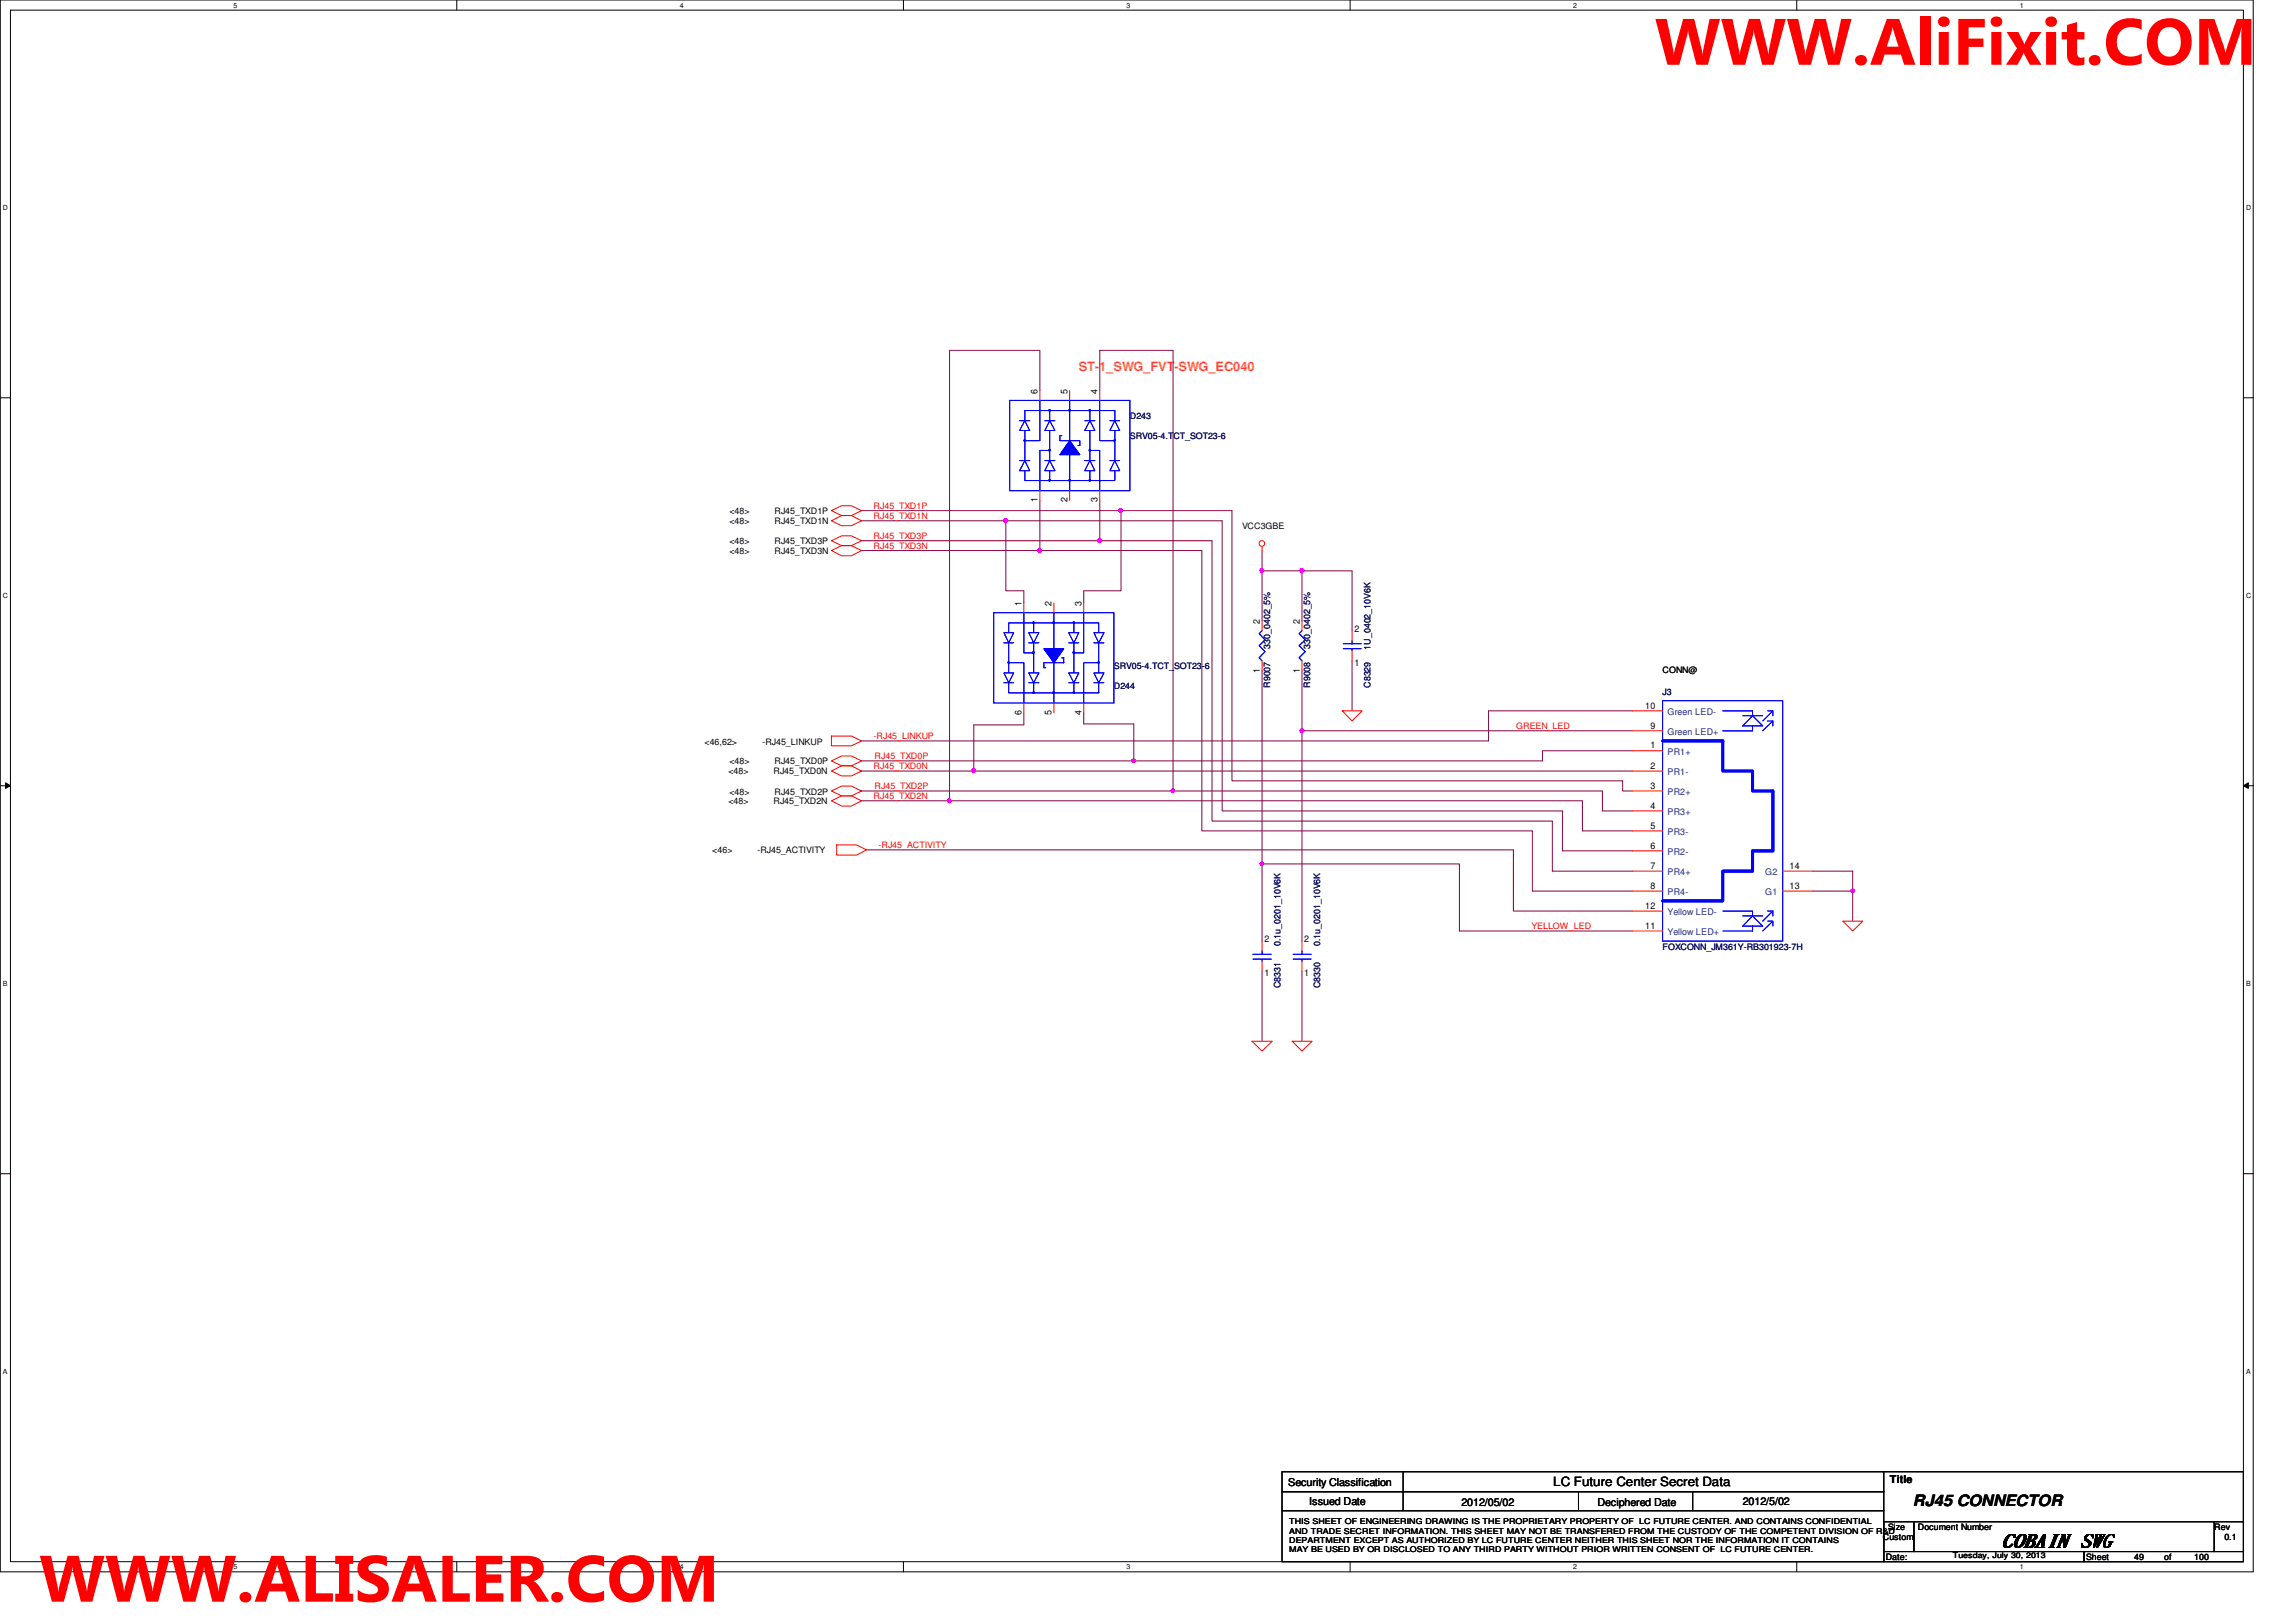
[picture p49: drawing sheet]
<svg xmlns="http://www.w3.org/2000/svg" width="297mm" height="210mm" viewBox="0 0 297 210" stroke-linecap="round" stroke-linejoin="round" font-family="sans-serif">
<defs><g id="words">
<g font-size="8.5" fill="#f00">
<text x="214.1" y="8.4">WWW.AliFixit.COM</text>
<text x="5.1" y="207.3">WWW.ALISALER.COM</text>
</g>
<text font-size="2.4" x="258.9" y="200.2">COBAIN SWG</text>
<text font-size="2" x="247.5" y="194.9">RJ45 CONNECTOR</text>
<text font-size="1.7" fill="#ff8000" x="139.6" y="48">ST-1_SWG_FVT-SWG_EC040</text>
<text font-size="1.7" x="201" y="192.3">LC Future Center Secret Data</text>
<g font-size="1.4">
<text x="244.5" y="191.9">Title</text>
<text x="166.7" y="192.3">Security Classification</text>
<text x="169.4" y="194.7">Issued Date</text>
<text x="189.1" y="194.9">2012/05/02</text>
<text x="206.7" y="194.9">Deciphered Date</text>
<text x="225.5" y="194.7">2012/5/02</text>
</g>
<g font-size="1.2">
<text x="134.2" y="50.9" transform="rotate(-90 134.2 50.9)">6</text>
<text x="138.1" y="50.9" transform="rotate(-90 138.1 50.9)">5</text>
<text x="142" y="50.9" transform="rotate(-90 142 50.9)">4</text>
<text x="134.2" y="65" transform="rotate(-90 134.2 65)">1</text>
<text x="138.1" y="65" transform="rotate(-90 138.1 65)">2</text>
<text x="142" y="65" transform="rotate(-90 142 65)">3</text>
<text x="132.2" y="78.4" transform="rotate(-90 132.2 78.4)">1</text>
<text x="136.1" y="78.4" transform="rotate(-90 136.1 78.4)">2</text>
<text x="139.9" y="78.4" transform="rotate(-90 139.9 78.4)">3</text>
<text x="163" y="80.7" transform="rotate(-90 163 80.7)">2</text>
<text x="168.1" y="80.7" transform="rotate(-90 168.1 80.7)">2</text>
<text x="175.2" y="81.8">2</text>
<text x="163" y="87" transform="rotate(-90 163 87)">1</text>
<text x="168.1" y="87" transform="rotate(-90 168.1 87)">1</text>
<text x="175.2" y="86.2">1</text>
<text x="132.2" y="92.5" transform="rotate(-90 132.2 92.5)">6</text>
<text x="136.1" y="92.5" transform="rotate(-90 136.1 92.5)">5</text>
<text x="139.9" y="92.5" transform="rotate(-90 139.9 92.5)">4</text>
<text x="212.8" y="91.7">10</text>
<text x="213.5" y="94.3">9</text>
<text x="213.5" y="99.5">2</text>
<text x="213.5" y="96.9">1</text>
<text x="213.5" y="107.2">5</text>
<text x="213.5" y="104.6">4</text>
<text x="213.5" y="102.1">3</text>
<text x="213.5" y="112.4">7</text>
<text x="213.5" y="109.8">6</text>
<text x="231.5" y="112.4">14</text>
<text x="212.8" y="117.6">12</text>
<text x="213.5" y="115">8</text>
<text x="231.5" y="115">13</text>
<text x="163.6" y="121.9">2</text>
<text x="168.7" y="121.9">2</text>
<text x="212.8" y="120.2">11</text>
<text x="163.6" y="126.4">1</text>
<text x="168.7" y="126.4">1</text>
</g>
<g font-size="1.2" fill="#004080">
<text x="215.7" y="92.5">Green LED-</text>
<text x="215.7" y="95.1">Green LED+</text>
<text x="215.7" y="100.3">PR1-</text>
<text x="215.7" y="97.7">PR1+</text>
<text x="215.7" y="105.5">PR3+</text>
<text x="215.7" y="102.9">PR2+</text>
<text x="215.7" y="113.3">PR4+</text>
<text x="215.7" y="110.7">PR2-</text>
<text x="215.7" y="108.1">PR3-</text>
<text x="228.4" y="113.3">G2</text>
<text x="215.7" y="115.9">PR4-</text>
<text x="215.7" y="118.4">Yellow LED-</text>
<text x="228.4" y="115.9">G1</text>
<text x="215.7" y="121">Yellow LED+</text>
</g>
<g font-size="1.1" fill="#000080">
<text x="146.2" y="54.2">D243</text>
<text x="146.2" y="56.8">SRV05-4.TCT_SOT23-6</text>
<text x="164.3" y="83.9" transform="rotate(-90 164.3 83.9)">330_0402_5%</text>
<text x="169.5" y="83.9" transform="rotate(-90 169.5 83.9)">330_0402_5%</text>
<text x="144.1" y="89.2">D244</text>
<text x="144.1" y="86.6">SRV05-4.TCT_SOT23-6</text>
<text x="164.3" y="89" transform="rotate(-90 164.3 89)">R9007</text>
<text x="169.5" y="89" transform="rotate(-90 169.5 89)">R9008</text>
<text x="177.3" y="89" transform="rotate(-90 177.3 89)">C8329</text>
<text x="177.3" y="84.1" transform="rotate(-90 177.3 84.1)">1U_0402_10V6K</text>
<text x="215.1" y="90">J3</text>
<text x="165.6" y="122.4" transform="rotate(-90 165.6 122.4)">0.1u_0201_10V6K</text>
<text x="170.8" y="122.4" transform="rotate(-90 170.8 122.4)">0.1u_0201_10V6K</text>
<text x="215.1" y="122.9">FOXCONN_JM361Y-RB301923-7H</text>
<text x="165.6" y="127.9" transform="rotate(-90 165.6 127.9)">C8331</text>
<text x="170.8" y="127.9" transform="rotate(-90 170.8 127.9)">C8330</text>
</g>
<g font-size="1.1" fill="#f00">
<text x="113" y="65.8">RJ45_TXD1P</text>
<text x="113" y="69.7">RJ45_TXD3P</text>
<text x="113" y="71">RJ45_TXD3N</text>
<text x="113" y="67.1">RJ45_TXD1N</text>
<text x="113" y="95.6">-RJ45_LINKUP</text>
<text x="196.2" y="94.3">GREEN_LED</text>
<text x="113" y="99.5">RJ45_TXD0N</text>
<text x="113.2" y="98.2">RJ45_TXD0P</text>
<text x="113" y="103.4">RJ45_TXD2N</text>
<text x="113.2" y="102.1">RJ45_TXD2P</text>
<text x="113.7" y="109.7">-RJ45_ACTIVITY</text>
<text x="198.1" y="120.2">YELLOW_LED</text>
</g>
<g font-size="1.1">
<text x="94.4" y="66.5">&lt;48&gt;</text>
<text x="94.4" y="67.8">&lt;48&gt;</text>
<text x="94.4" y="70.4">&lt;48&gt;</text>
<text x="94.4" y="71.7">&lt;48&gt;</text>
<text x="100.2" y="66.5">RJ45_TXD1P</text>
<text x="100.2" y="67.8">RJ45_TXD1N</text>
<text x="100.2" y="70.4">RJ45_TXD3P</text>
<text x="100.2" y="71.7">RJ45_TXD3N</text>
<text x="160.7" y="68.5">VCC3GBE</text>
<text x="215.1" y="87.1">CONN@</text>
<text x="91.1" y="96.4">&lt;46,62&gt;</text>
<text x="94.2" y="100.2">&lt;48&gt;</text>
<text x="94.4" y="98.9">&lt;48&gt;</text>
<text x="98.6" y="96.4">-RJ45_LINKUP</text>
<text x="100.1" y="100.2">RJ45_TXD0N</text>
<text x="100.2" y="98.9">RJ45_TXD0P</text>
<text x="94.2" y="104.1">&lt;48&gt;</text>
<text x="94.4" y="102.8">&lt;48&gt;</text>
<text x="100.1" y="104.1">RJ45_TXD2N</text>
<text x="100.2" y="102.8">RJ45_TXD2P</text>
<text x="92.2" y="110.4">&lt;46&gt;</text>
<text x="98" y="110.4">-RJ45_ACTIVITY</text>
<text x="243.6" y="199.3">Custom</text>
<text x="244" y="201.9">Date:</text>
<text x="244.3" y="198">Size</text>
<text x="248.1" y="198">Document Number</text>
<text x="269.9" y="201.9">Sheet</text>
<text x="276.1" y="201.9">49</text>
<text x="280" y="201.9">of</text>
<text x="283.9" y="201.9">100</text>
<text x="286.5" y="198">Rev</text>
<text x="287.8" y="199.3">0.1</text>
</g>
<g font-size="1">
<text x="166.8" y="197.3">THIS SHEET OF ENGINEERING DRAWING IS THE PROPRIETARY PROPERTY OF LC FUTURE CENTER. AND CONTAINS CONFIDENTIAL</text>
<text x="166.8" y="198.5">AND TRADE SECRET INFORMATION. THIS SHEET MAY NOT BE TRANSFERED FROM THE CUSTODY OF THE COMPETENT DIVISION OF R&amp;D</text>
<text x="166.8" y="199.6">DEPARTMENT EXCEPT AS AUTHORIZED BY LC FUTURE CENTER NEITHER THIS SHEET NOR THE INFORMATION IT CONTAINS</text>
<text x="166.8" y="200.8">MAY BE USED BY OR DISCLOSED TO ANY THIRD PARTY WITHOUT PRIOR WRITTEN CONSENT OF LC FUTURE CENTER.</text>
<text x="252.6" y="201.7">Tuesday, July 30, 2013</text>
</g>
<g font-size=".9">
<text x="30.2" y="1">5</text>
<text x="88" y="1">4</text>
<text x="145.8" y="1">3</text>
<text x="203.5" y="1">2</text>
<text x="261.3" y="1">1</text>
<text x=".4" y="27.2">D</text>
<text x="290.6" y="27.2">D</text>
<text x=".4" y="77.3">C</text>
<text x="290.6" y="77.3">C</text>
<text x=".4" y="127.6">B</text>
<text x="290.6" y="127.6">B</text>
<text x=".4" y="177.8">A</text>
<text x="290.6" y="177.8">A</text>
<text x="30.2" y="203.1">5</text>
<text x="88" y="203.1">4</text>
<text x="145.8" y="203.1">3</text>
<text x="203.5" y="203.1">2</text>
<text x="261.3" y="203.1">1</text>
</g>
</g></defs>
<path d="M0 0h291.5v203.4h-291.5zM1.4 1.3h288.8v200.8h-288.8z" fill="none" stroke="#000" stroke-width=".13"/>
<g fill="#fff">
<path d="M30.2 .2h.5v1h-.5z"/>
<path d="M30.2 202.3h.5v1h-.5z"/>
</g>
<path d="M59.1 0v1.3M59.1 202.1v1.3" fill="none" stroke="#000" stroke-width=".13"/>
<g fill="#fff">
<path d="M88 .2h.5v1h-.5z"/>
<path d="M88 202.3h.5v1h-.5z"/>
</g>
<path d="M116.9 0v1.3M116.9 202.1v1.3" fill="none" stroke="#000" stroke-width=".13"/>
<g fill="#fff">
<path d="M145.7 .2h.6v1h-.6z"/>
<path d="M145.7 202.3h.6v1h-.6z"/>
</g>
<path d="M174.7 0v1.3M174.7 202.1v1.3" fill="none" stroke="#000" stroke-width=".13"/>
<g fill="#fff">
<path d="M203.5 .2h.5v1h-.5z"/>
<path d="M203.5 202.3h.5v1h-.5z"/>
</g>
<path d="M232.4 0v1.3M232.4 202.1v1.3" fill="none" stroke="#000" stroke-width=".13"/>
<g fill="#fff">
<path d="M261.3 .2h.5v1h-.5z"/>
<path d="M261.3 202.3h.5v1h-.5z"/>
<path d="M.4 26.4h.6v1h-.6z"/>
<path d="M290.6 26.4h.6v1h-.6z"/>
<path d="M.4 76.5h.6v1.1h-.6z"/>
<path d="M290.6 76.5h.6v1.1h-.6z"/>
</g>
<path d="M0 51.5h1.4M290.2 51.5h1.3" fill="none" stroke="#000" stroke-width=".13"/>
<g fill="#fff">
<path d="M.4 126.7h.6v1.1h-.6z"/>
<path d="M290.6 126.7h.6v1.1h-.6z"/>
</g>
<path d="M0 101.7h1.4M.7 101.3l.7 .4-.7 .3zM290.2 101.7h1.3M290.2 101.7l.7-.4v.7z" fill="none" stroke="#000" stroke-width=".13"/>
<path d="M.7 101.3l.7 .4-.7 .3zM290.2 101.7l.7-.4v.7z" fill="#000"/>
<g fill="#fff">
<path d="M.4 177h.5v1h-.5z"/>
<path d="M290.6 177h.5v1h-.5z"/>
</g>
<path d="M0 151.9h1.4M290.2 151.9h1.3" fill="none" stroke="#000" stroke-width=".13"/>
<path d="M155.5 71.2v36.3h42.7M156.8 70v36.3h44M158.1 67.4v37.5h44M159.4 66.1v34.9h50.5M163.3 73.9v6.4M111.5 95.9h81.1M112.1 110h83.7" fill="none" stroke="#800040" stroke-width=".13"/>
<path d="M163.1 73.6h.1l.2 .1v.3l-.2 .1-.1-.1z" fill-rule="evenodd" fill="#f0f"/>
<path d="M163.1 73.6h.1l.2 .1v.3l-.2 .1-.1-.1z" fill="none" stroke="#f0f" stroke-width=".13"/>
<path d="M163.3 71.2v2.7M168.4 73.9h6.5M122.8 103.6h81.9M151.8 102.4h55.5" fill="none" stroke="#800040" stroke-width=".13"/>
<path d="M151.6 102.2h.3l.1 .1-.1 .2-.2 .1-.1-.1z" fill-rule="evenodd" fill="#f0f"/>
<path d="M151.6 102.2h.3l.1 .1-.1 .2-.2 .1-.1-.1z" fill="none" stroke="#f0f" stroke-width=".13"/>
<path d="M130.1 67.4h28" fill="none" stroke="#800040" stroke-width=".13"/>
<path d="M129.9 67.2l.2-.1 .2 .1v.3l-.2 .1-.2-.1z" fill-rule="evenodd" fill="#f0f"/>
<path d="M129.9 67.2l.2-.1 .2 .1v.3l-.2 .1-.2-.1z" fill="none" stroke="#f0f" stroke-width=".13"/>
<path d="M145 66.1h14.4" fill="none" stroke="#800040" stroke-width=".13"/>
<circle cx="145" cy="66" r=".25" fill="#f0f"/>
<circle cx="145" cy="66" r=".25" fill="none" stroke="#f0f" stroke-width=".13"/>
<path d="M142.3 70h14.5" fill="none" stroke="#800040" stroke-width=".13"/>
<path d="M142.1 69.8h.3l.1 .1-.1 .2-.2 .1-.1-.1z" fill-rule="evenodd" fill="#f0f"/>
<path d="M142.1 69.8h.3l.1 .1-.1 .2-.2 .1-.1-.1z" fill="none" stroke="#f0f" stroke-width=".13"/>
<path d="M134.5 71.2h21" fill="none" stroke="#800040" stroke-width=".13"/>
<path d="M134.3 71.1l.2-.1 .2 .1v.3l-.2 .1-.2-.1z" fill-rule="evenodd" fill="#f0f"/>
<path d="M134.3 71.1l.2-.1 .2 .1v.3l-.2 .1-.2-.1z" fill="none" stroke="#f0f" stroke-width=".13"/>
<path d="M126 99.8h85.2M146.7 98.5h52.9" fill="none" stroke="#800040" stroke-width=".13"/>
<path d="M146.5 98.3h.3l.1 .1-.1 .2-.2 .1-.1-.1z" fill-rule="evenodd" fill="#f0f"/>
<path d="M146.5 98.3h.3l.1 .1-.1 .2-.2 .1-.1-.1z" fill="none" stroke="#f0f" stroke-width=".13"/>
<path d="M163.3 86.8v25" fill="none" stroke="#800040" stroke-width=".13"/>
<path d="M163.1 111.6h.3l.1 .2-.1 .1-.2 .1-.1-.1z" fill-rule="evenodd" fill="#f0f"/>
<path d="M163.1 111.6h.3l.1 .2-.1 .1-.2 .1-.1-.1z" fill="none" stroke="#f0f" stroke-width=".13"/>
<path d="M168.4 73.9v6.4" fill="none" stroke="#800040" stroke-width=".13"/>
<circle cx="168.4" cy="73.8" r=".26" fill="#f0f"/>
<circle cx="168.4" cy="73.8" r=".26" fill="none" stroke="#f0f" stroke-width=".13"/>
<path d="M163.3 73.9h5.1M174.9 73.9v7.7M174.9 85.5v6.5M234.5 112.7h5.2M239.7 115.3v3.9M163.3 125.7v9M168.4 125.7v9" fill="none" stroke="#800040" stroke-width=".13"/>
<circle cx="239.7" cy="115.3" r=".25" fill="#f0f"/>
<circle cx="239.7" cy="115.3" r=".25" fill="none" stroke="#f0f" stroke-width=".13"/>
<path d="M134.5 50.5v-5.2h-11.7v58.3M142.3 50.5v-5.2h9.5v57.1M134.5 64.8v6.4M142.3 64.8v5.2M211.2 97.2h-11.6v1.3M198.2 107.5v7.8h13M200.8 106.3v6.4h10.4M202.1 104.9v5.2h9.1M204.7 103.6v3.9h6.5M207.3 102.4v2.5h3.9M209.9 101v1.4h1.3M239.7 112.7v2.6h-5.2" fill="none" stroke="#800040" stroke-width=".13"/>
<path d="M122.7 103.4h.1l.2 .1v.3l-.2 .1-.1-.1z" fill-rule="evenodd" fill="#f0f"/>
<path d="M122.7 103.4h.1l.2 .1v.3l-.2 .1-.1-.1z" fill="none" stroke="#f0f" stroke-width=".13"/>
<path d="M111.5 70h30.8M111.5 71.2h23M132.5 76.5v1.5M140.2 76.5v1.5M126 93.8v6M132.5 92.2v1.6M140.2 92.2v1.5M111.5 102.4h40.3M111.5 103.6h11.3" fill="none" stroke="#800040" stroke-width=".13"/>
<path d="M125.8 99.5h.1l.3 .1-.1 .3-.2 .1-.1-.1z" fill-rule="evenodd" fill="#f0f"/>
<path d="M125.8 99.5h.1l.3 .1-.1 .3-.2 .1-.1-.1z" fill="none" stroke="#f0f" stroke-width=".13"/>
<path d="M111.5 66.1h33.5v10.4h-4.8M111.5 67.4h18.6v9.1h2.4M111.5 99.8h14.5M126 93.8h6.5M140.2 93.7h6.5v4.8h-35.2M168.4 86.8v7.8" fill="none" stroke="#800040" stroke-width=".13"/>
<circle cx="168.4" cy="94.5" r=".25" fill="#f0f"/>
<circle cx="168.4" cy="94.5" r=".25" fill="none" stroke="#f0f" stroke-width=".13"/>
<path d="M211.2 92h-18.6v3.9M211.2 94.6h-42.8v27.2M195.8 110v7.9h15.4M211.2 120.5h-22.4v-8.7h-25.5v10" fill="none" stroke="#800040" stroke-width=".13"/>
<g fill="none" stroke="#f00" stroke-width=".13">
<path d="M107.6 66.1l1.3-.7h1.2l1.4 .7-1.4 .6h-1.2zM107.6 67.4l1.3-.7h1.2l1.4 .7-1.4 .6h-1.2zM107.6 70l1.3-.7h1.2l1.4 .7-1.4 .6h-1.2zM107.6 71.2l1.3-.6h1.2l1.4 .6-1.4 .7h-1.2zM163.3 70.7v.5M107.6 95.2h2.5l1.4 .7-1.4 .6h-2.5zM107.6 98.5l1.3-.7h1.2l1.4 .7-1.4 .6h-1.2zM107.6 99.8l1.3-.7h1.2l1.4 .7-1.4 .6h-1.2zM173.6 92h2.6l-1.3 1.3zM107.6 102.4l1.3-.7h1.2l1.4 .7-1.4 .6h-1.2zM107.6 103.6l1.3-.6h1.2l1.4 .6-1.4 .7h-1.2zM108.2 109.3h2.6l1.3 .7-1.3 .7h-2.6z"/>
<path d="M238.4 119.2h2.6l-1.3 1.3zM162 134.7h2.6l-1.3 1.3zM163.3 124.4v1.3M163.3 121.8v1.3M167.2 134.7h2.6l-1.4 1.3z"/>
<circle cx="163.2" cy="70.3" r=".37"/>
</g>
<path d="M165.9 190.5h77.8v2.5h-77.8zM165.9 193h77.8v2.5h-77.8zM165.9 195.5h77.8v6.6h-77.8zM181.5 190.5v5M204.2 193v2.5M219 193v2.5M243.6 190.5h46.6v6.4M243.7 196.9h3.9v3.9h-3.9zM247.6 196.9h38.9v3.9h-38.9zM286.5 196.9h3.7v3.9h-3.7zM243.7 200.8h25.9v1.3h-25.9zM269.6 200.8h20.6v1.3h-20.6z" fill="none" stroke="#000" stroke-width=".13"/>
<g fill="none" stroke="#00f" stroke-width=".13">
<path d="M130.6 51.8h15.6v11.7h-15.6zM131.9 59.6h1.3M131.9 54.4h1.3M132.6 59.6l.6 1.3h-1.3zM132.6 54.4l.6 1.3h-1.3zM135.2 59.6h1.3M135.2 54.4h1.3M135.8 59.6l.7 1.3h-1.3zM135.8 54.4l.7 1.3h-1.3zM137.1 57h2.6v.7M140.3 59.6h1.3M140.3 54.4h1.3"/>
<path d="M141 59.6l.6 1.3h-1.3zM141 54.4l.6 1.3h-1.3zM143.6 54.4h1.3M144.2 54.4l.7 1.3h-1.3zM162.1 123.5h2.4M162.1 124.1h2.4M163.3 124.1v.3M163.3 123.1v.4"/>
</g>
<path d="M138.4 57l1.3 1.8h-2.6z" fill="#00f"/>
<path d="M132.6 54.4v-1.3h11.6v1.3M135.8 53.1v1.3M138.4 57l1.3 1.8h-2.6z" fill="none" stroke="#00f" stroke-width=".13"/>
<path d="M135.7 53h.1v.2h-.1z" fill-rule="evenodd" fill="#00f"/>
<path d="M132.6 55.7v3.9M134.5 51.8v5.2h-1.9M135.7 53h.1v.2h-.1zM135.8 55.7v3.9M138.4 51.8v5.2" fill="none" stroke="#00f" stroke-width=".13"/>
<path d="M132.5 56.9h.1v.2h-.1z" fill-rule="evenodd" fill="#00f"/>
<path d="M132.5 56.9h.1v.2h-.1z" fill="none" stroke="#00f" stroke-width=".13"/>
<path d="M138.3 53l.2 .1-.1 .1z" fill-rule="evenodd" fill="#00f"/>
<path d="M137.4 56.4h-.3v.6M138.3 53l.2 .1-.1 .1zM139.4 57.7h.3M141 53.1v1.3" fill="none" stroke="#00f" stroke-width=".13"/>
<path d="M140.9 53h.1v.2h-.1z" fill-rule="evenodd" fill="#00f"/>
<path d="M140.9 53h.1v.2h-.1zM141 55.7v3.9M142.3 51.8v5.2h1.9M143.6 59.6h1.3M144.2 59.6l.7 1.3h-1.3zM144.2 55.7v3.9" fill="none" stroke="#00f" stroke-width=".13"/>
<path d="M144.1 56.9h.2v.2h-.2z" fill-rule="evenodd" fill="#00f"/>
<path d="M135.8 58.3h-1.3v5.2M144.1 56.9h.2v.2h-.2zM132.6 60.9v1.3h11.6v-1.3" fill="none" stroke="#00f" stroke-width=".13"/>
<path d="M135.7 58.2h.1v.1h-.1z" fill-rule="evenodd" fill="#00f"/>
<path d="M135.7 58.2h.1v.1h-.1zM135.8 60.9v1.3M141 60.9v1.3" fill="none" stroke="#00f" stroke-width=".13"/>
<path d="M135.7 62.1h.1v.1h-.1z" fill-rule="evenodd" fill="#00f"/>
<path d="M135.7 62.1h.1v.1h-.1z" fill="none" stroke="#00f" stroke-width=".13"/>
<path d="M140.9 62.1h.1v.1h-.1z" fill-rule="evenodd" fill="#00f"/>
<path d="M138.4 58.3v5.2M140.9 62.1h.1v.1h-.1z" fill="none" stroke="#00f" stroke-width=".13"/>
<path d="M138.3 62.1h.2l-.1 .2z" fill-rule="evenodd" fill="#00f"/>
<path d="M141 58.3h1.3v5.2M138.3 62.1h.2l-.1 .2z" fill="none" stroke="#00f" stroke-width=".13"/>
<path d="M140.9 58.2h.1v.1h-.1z" fill-rule="evenodd" fill="#00f"/>
<g fill="none" stroke="#00f" stroke-width=".13">
<path d="M130.6 51.8h15.6v11.7h-15.6zM131.9 59.6h1.3M131.9 54.4h1.3M132.6 59.6l.6 1.3h-1.3zM132.6 54.4l.6 1.3h-1.3zM135.2 59.6h1.3M135.2 54.4h1.3M135.8 59.6l.7 1.3h-1.3zM135.8 54.4l.7 1.3h-1.3zM137.1 57h2.6v.7M140.3 59.6h1.3M140.3 54.4h1.3"/>
<path d="M140.9 58.2h.1v.1h-.1zM141 59.6l.6 1.3h-1.3zM141 54.4l.6 1.3h-1.3zM143.6 54.4h1.3M144.2 54.4l.7 1.3h-1.3z"/>
</g>
<path d="M138.4 57l1.3 1.8h-2.6z" fill="#00f"/>
<path d="M132.6 54.4v-1.3h11.6v1.3M135.8 53.1v1.3M138.4 57l1.3 1.8h-2.6z" fill="none" stroke="#00f" stroke-width=".13"/>
<path d="M135.7 53h.1v.2h-.1z" fill-rule="evenodd" fill="#00f"/>
<path d="M132.6 55.7v3.9M134.5 51.8v5.2h-1.9M135.7 53h.1v.2h-.1zM135.8 55.7v3.9M138.4 51.8v5.2" fill="none" stroke="#00f" stroke-width=".13"/>
<path d="M132.5 56.9h.1v.2h-.1z" fill-rule="evenodd" fill="#00f"/>
<path d="M132.5 56.9h.1v.2h-.1z" fill="none" stroke="#00f" stroke-width=".13"/>
<path d="M138.3 53l.2 .1-.1 .1z" fill-rule="evenodd" fill="#00f"/>
<path d="M137.4 56.4h-.3v.6M138.3 53l.2 .1-.1 .1zM139.4 57.7h.3M141 53.1v1.3" fill="none" stroke="#00f" stroke-width=".13"/>
<path d="M140.9 53h.1v.2h-.1z" fill-rule="evenodd" fill="#00f"/>
<path d="M140.9 53h.1v.2h-.1zM141 55.7v3.9M142.3 51.8v5.2h1.9M143.6 59.6h1.3M144.2 59.6l.7 1.3h-1.3zM144.2 55.7v3.9" fill="none" stroke="#00f" stroke-width=".13"/>
<path d="M144.1 56.9h.2v.2h-.2z" fill-rule="evenodd" fill="#00f"/>
<path d="M135.8 58.3h-1.3v5.2M144.1 56.9h.2v.2h-.2zM132.6 60.9v1.3h11.6v-1.3" fill="none" stroke="#00f" stroke-width=".13"/>
<path d="M135.7 58.2h.1v.1h-.1z" fill-rule="evenodd" fill="#00f"/>
<path d="M135.7 58.2h.1v.1h-.1zM135.8 60.9v1.3M141 60.9v1.3" fill="none" stroke="#00f" stroke-width=".13"/>
<path d="M135.7 62.1h.1v.1h-.1z" fill-rule="evenodd" fill="#00f"/>
<path d="M135.7 62.1h.1v.1h-.1z" fill="none" stroke="#00f" stroke-width=".13"/>
<path d="M140.9 62.1h.1v.1h-.1z" fill-rule="evenodd" fill="#00f"/>
<path d="M138.4 58.3v5.2M140.9 62.1h.1v.1h-.1z" fill="none" stroke="#00f" stroke-width=".13"/>
<path d="M138.3 62.1h.2l-.1 .2z" fill-rule="evenodd" fill="#00f"/>
<path d="M141 58.3h1.3v5.2M138.3 62.1h.2l-.1 .2z" fill="none" stroke="#00f" stroke-width=".13"/>
<path d="M140.9 58.2h.1v.1h-.1z" fill-rule="evenodd" fill="#00f"/>
<g fill="none" stroke="#00f" stroke-width=".13">
<path d="M140.9 58.2h.1v.1h-.1zM128.6 79.3h15.5v11.7h-15.5zM129.9 83.2h1.2M129.9 88.3h1.2M129.9 81.9h1.2l-.6 1.3zM129.9 87.1h1.2l-.6 1.2zM133.1 81.9h1.3l-.7 1.3zM133.1 87.1h1.3l-.7 1.2zM133.1 83.2h1.3M133.1 88.3h1.3M137.6 85.1v.7h-2.6M138.3 81.9h1.3l-.7 1.3z"/>
<path d="M138.3 87.1h1.3l-.7 1.2zM138.3 83.2h1.3M138.3 88.3h1.3M141.5 87.1h1.3l-.6 1.2zM141.5 88.3h1.3"/>
</g>
<path d="M134.5 50.5v1.3M138.4 50.5v1.3M142.3 50.5v1.3M134.5 63.5v1.3M138.4 63.5v1.3M142.3 63.5v1.3" fill="none" stroke="#f00" stroke-width=".13"/>
<path d="M135 83.9h2.6l-1.2 1.9z" fill="#00f"/>
<path d="M130.5 88.3v1.4h11.7v-1.4M133.7 88.3v1.4M135 83.9h2.6l-1.2 1.9z" fill="none" stroke="#00f" stroke-width=".13"/>
<path d="M133.6 89.6h.2v.1h-.2z" fill-rule="evenodd" fill="#00f"/>
<path d="M130.5 85.8h2v5.2M130.5 83.2v3.9M133.6 89.6h.2v.1h-.2zM133.7 83.2v3.9M136.4 85.8v5.2" fill="none" stroke="#00f" stroke-width=".13"/>
<path d="M130.4 85.7h.1v.1h-.1z" fill-rule="evenodd" fill="#00f"/>
<path d="M130.4 85.7h.1v.1h-.1z" fill="none" stroke="#00f" stroke-width=".13"/>
<path d="M136.2 89.6h.2l-.1 .1z" fill-rule="evenodd" fill="#00f"/>
<path d="M135 85.8v.6h.3M136.2 89.6h.2l-.1 .1zM137.4 85.1h.2M138.9 88.3v1.4" fill="none" stroke="#00f" stroke-width=".13"/>
<path d="M138.8 89.6h.2v.1h-.2z" fill-rule="evenodd" fill="#00f"/>
<path d="M138.8 89.6h.2v.1h-.2zM138.9 83.2v3.9M141.5 81.9h1.3l-.6 1.3zM141.5 83.2h1.3M142.2 83.2v3.9M142.2 85.8h-2v5.2" fill="none" stroke="#00f" stroke-width=".13"/>
<path d="M142.1 85.7h.1v.1h-.1z" fill-rule="evenodd" fill="#00f"/>
<path d="M132.5 79.3v5.2h1.2M130.5 81.9v-1.3h11.7v1.3M142.1 85.7h.1v.1h-.1z" fill="none" stroke="#00f" stroke-width=".13"/>
<path d="M133.6 84.4l.2 .1-.1 .1z" fill-rule="evenodd" fill="#00f"/>
<path d="M133.6 84.4l.2 .1-.1 .1zM133.7 80.6v1.3M138.9 80.6v1.3" fill="none" stroke="#00f" stroke-width=".13"/>
<path d="M133.6 80.5h.2v.1h-.2z" fill-rule="evenodd" fill="#00f"/>
<path d="M133.6 80.5h.2v.1h-.2z" fill="none" stroke="#00f" stroke-width=".13"/>
<path d="M138.8 80.5h.2v.1h-.2z" fill-rule="evenodd" fill="#00f"/>
<path d="M136.4 79.3v5.2M138.8 80.5h.2v.1h-.2z" fill="none" stroke="#00f" stroke-width=".13"/>
<path d="M136.2 80.5l.2 .1-.1 .1z" fill-rule="evenodd" fill="#00f"/>
<path d="M140.2 79.3v5.2h-1.3M136.2 80.5l.2 .1-.1 .1z" fill="none" stroke="#00f" stroke-width=".13"/>
<path d="M138.8 84.4l.2 .1-.1 .1z" fill-rule="evenodd" fill="#00f"/>
<g fill="none" stroke="#00f" stroke-width=".13">
<path d="M128.6 79.3h15.5v11.7h-15.5zM129.9 83.2h1.2M129.9 88.3h1.2M129.9 81.9h1.2l-.6 1.3zM129.9 87.1h1.2l-.6 1.2zM133.1 81.9h1.3l-.7 1.3zM133.1 87.1h1.3l-.7 1.2zM133.1 83.2h1.3M133.1 88.3h1.3M137.6 85.1v.7h-2.6M138.3 81.9h1.3l-.7 1.3zM138.3 87.1h1.3l-.7 1.2z"/>
<path d="M138.3 83.2h1.3M138.3 88.3h1.3M138.8 84.4l.2 .1-.1 .1zM141.5 87.1h1.3l-.6 1.2zM141.5 88.3h1.3"/>
</g>
<path d="M135 83.9h2.6l-1.2 1.9z" fill="#00f"/>
<path d="M130.5 88.3v1.4h11.7v-1.4M133.7 88.3v1.4M135 83.9h2.6l-1.2 1.9z" fill="none" stroke="#00f" stroke-width=".13"/>
<path d="M133.6 89.6h.2v.1h-.2z" fill-rule="evenodd" fill="#00f"/>
<path d="M130.5 85.8h2v5.2M130.5 83.2v3.9M133.6 89.6h.2v.1h-.2zM133.7 83.2v3.9M136.4 85.8v5.2" fill="none" stroke="#00f" stroke-width=".13"/>
<path d="M130.4 85.7h.1v.1h-.1z" fill-rule="evenodd" fill="#00f"/>
<path d="M130.4 85.7h.1v.1h-.1z" fill="none" stroke="#00f" stroke-width=".13"/>
<path d="M136.2 89.6h.2l-.1 .1z" fill-rule="evenodd" fill="#00f"/>
<path d="M135 85.8v.6h.3M136.2 89.6h.2l-.1 .1zM137.4 85.1h.2M138.9 88.3v1.4" fill="none" stroke="#00f" stroke-width=".13"/>
<path d="M138.8 89.6h.2v.1h-.2z" fill-rule="evenodd" fill="#00f"/>
<path d="M138.8 89.6h.2v.1h-.2zM138.9 83.2v3.9M141.5 81.9h1.3l-.6 1.3zM141.5 83.2h1.3M142.2 83.2v3.9M142.2 85.8h-2v5.2" fill="none" stroke="#00f" stroke-width=".13"/>
<path d="M142.1 85.7h.1v.1h-.1z" fill-rule="evenodd" fill="#00f"/>
<path d="M132.5 79.3v5.2h1.2M130.5 81.9v-1.3h11.7v1.3M142.1 85.7h.1v.1h-.1z" fill="none" stroke="#00f" stroke-width=".13"/>
<path d="M133.6 84.4l.2 .1-.1 .1z" fill-rule="evenodd" fill="#00f"/>
<path d="M133.6 84.4l.2 .1-.1 .1zM133.7 80.6v1.3M138.9 80.6v1.3" fill="none" stroke="#00f" stroke-width=".13"/>
<path d="M133.6 80.5h.2v.1h-.2z" fill-rule="evenodd" fill="#00f"/>
<path d="M133.6 80.5h.2v.1h-.2z" fill="none" stroke="#00f" stroke-width=".13"/>
<path d="M138.8 80.5h.2v.1h-.2z" fill-rule="evenodd" fill="#00f"/>
<path d="M136.4 79.3v5.2M138.8 80.5h.2v.1h-.2z" fill="none" stroke="#00f" stroke-width=".13"/>
<path d="M136.2 80.5l.2 .1-.1 .1z" fill-rule="evenodd" fill="#00f"/>
<path d="M140.2 79.3v5.2h-1.3M136.2 80.5l.2 .1-.1 .1z" fill="none" stroke="#00f" stroke-width=".13"/>
<path d="M138.8 84.4l.2 .1-.1 .1z" fill-rule="evenodd" fill="#00f"/>
<g fill="none" stroke="#00f" stroke-width=".13">
<path d="M138.8 84.4l.2 .1-.1 .1zM163.3 81.6l-.4 .4 .8 .8-.8 .8 .8 .7-.8 .8 .4 .4M168.4 81.6l-.3 .4 .8 .8-.8 .8 .8 .7-.8 .8 .3 .4M173.8 83.3h2.3M173.8 83.9h2.3M174.9 83.9v.3M174.9 82.9v.4M215.1 90.7h15.5v31.1h-15.5zM222.9 92h3.8v.6M225.5 92.6h2.5M226.7 93.9v.7h-3.8M226.7 92.6l1.3 1.3h-2.5z"/>
<path d="M228.7 92h.7l-1.4 1.3M228.7 93.3h.7v.6M229.4 93.3l-1.4 1.3M229.4 92v.6M222.9 117.9h3.8v.6M225.5 118.5h2.5M226.7 118.5l1.3 1.3h-2.5zM226.7 119.8v.7h-3.8M228.7 117.9h.7M228.7 119.2h.7v.6M229.4 119.2l-1.4 1.3M229.4 117.9l-1.4 1.3"/>
<path d="M229.4 117.9v.6M167.3 123.5h2.3M167.3 124.1h2.3M168.4 124.1v.3M168.4 123.1v.4"/>
</g>
<g fill="none" stroke="#f00" stroke-width=".13">
<path d="M132.5 78v1.3M136.4 78v1.3M140.2 78v1.3M132.5 91v1.2M136.4 91v1.2M140.2 91v1.2M163.3 85.5v1.3M163.3 80.3v1.3M168.4 85.5v1.3M168.4 80.3v1.3M174.9 84.2v1.3M174.9 81.6v1.3"/>
<path d="M211.2 99.8h3.9M211.2 97.2h3.9M211.2 92h3.9M211.2 94.6h3.9M211.2 112.7h3.9M211.2 115.3h3.9M211.2 110.1h3.9M211.2 107.5h3.9M211.2 104.9h3.9M211.2 102.4h3.9M211.2 117.9h3.9M230.6 115.3h3.9"/>
<path d="M230.6 112.7h3.9M168.4 124.4v1.3M168.4 121.8v1.3M211.2 120.5h3.9"/>
</g>
<path d="M215.1 95.9h7.8v3.9h3.8v2.6h2.7v7.7h-2.7v2.6h-3.8v3.9h-7.8" fill="none" stroke="#00f" stroke-width=".38"/>
<path d="M163.1 73.6h.1l.2 .1v.3l-.2 .1-.1-.1z" fill-rule="evenodd" fill="#f0f"/>
<path d="M163.1 73.6h.1l.2 .1v.3l-.2 .1-.1-.1z" fill="none" stroke="#f0f" stroke-width=".13"/>
<path d="M151.6 102.2h.3l.1 .1-.1 .2-.2 .1-.1-.1z" fill-rule="evenodd" fill="#f0f"/>
<path d="M151.6 102.2h.3l.1 .1-.1 .2-.2 .1-.1-.1z" fill="none" stroke="#f0f" stroke-width=".13"/>
<path d="M129.9 67.2l.2-.1 .2 .1v.3l-.2 .1-.2-.1z" fill-rule="evenodd" fill="#f0f"/>
<path d="M129.9 67.2l.2-.1 .2 .1v.3l-.2 .1-.2-.1z" fill="none" stroke="#f0f" stroke-width=".13"/>
<circle cx="145" cy="66" r=".25" fill="#f0f"/>
<circle cx="145" cy="66" r=".25" fill="none" stroke="#f0f" stroke-width=".13"/>
<path d="M142.1 69.8h.3l.1 .1-.1 .2-.2 .1-.1-.1z" fill-rule="evenodd" fill="#f0f"/>
<path d="M142.1 69.8h.3l.1 .1-.1 .2-.2 .1-.1-.1z" fill="none" stroke="#f0f" stroke-width=".13"/>
<path d="M134.3 71.1l.2-.1 .2 .1v.3l-.2 .1-.2-.1z" fill-rule="evenodd" fill="#f0f"/>
<path d="M134.3 71.1l.2-.1 .2 .1v.3l-.2 .1-.2-.1z" fill="none" stroke="#f0f" stroke-width=".13"/>
<path d="M146.5 98.3h.3l.1 .1-.1 .2-.2 .1-.1-.1z" fill-rule="evenodd" fill="#f0f"/>
<path d="M146.5 98.3h.3l.1 .1-.1 .2-.2 .1-.1-.1z" fill="none" stroke="#f0f" stroke-width=".13"/>
<path d="M163.1 111.6h.3l.1 .2-.1 .1-.2 .1-.1-.1z" fill-rule="evenodd" fill="#f0f"/>
<path d="M163.1 111.6h.3l.1 .2-.1 .1-.2 .1-.1-.1z" fill="none" stroke="#f0f" stroke-width=".13"/>
<circle cx="168.4" cy="73.8" r=".26" fill="#f0f"/>
<circle cx="168.4" cy="73.8" r=".26" fill="none" stroke="#f0f" stroke-width=".13"/>
<circle cx="239.7" cy="115.3" r=".25" fill="#f0f"/>
<circle cx="239.7" cy="115.3" r=".25" fill="none" stroke="#f0f" stroke-width=".13"/>
<path d="M122.7 103.4h.1l.2 .1v.3l-.2 .1-.1-.1z" fill-rule="evenodd" fill="#f0f"/>
<path d="M122.7 103.4h.1l.2 .1v.3l-.2 .1-.1-.1z" fill="none" stroke="#f0f" stroke-width=".13"/>
<path d="M125.8 99.5h.1l.3 .1-.1 .3-.2 .1-.1-.1z" fill-rule="evenodd" fill="#f0f"/>
<path d="M125.8 99.5h.1l.3 .1-.1 .3-.2 .1-.1-.1z" fill="none" stroke="#f0f" stroke-width=".13"/>
<circle cx="168.4" cy="94.5" r=".25" fill="#f0f"/>
<circle cx="168.4" cy="94.5" r=".25" fill="none" stroke="#f0f" stroke-width=".13"/>
<use href="#words"/>
</svg>
